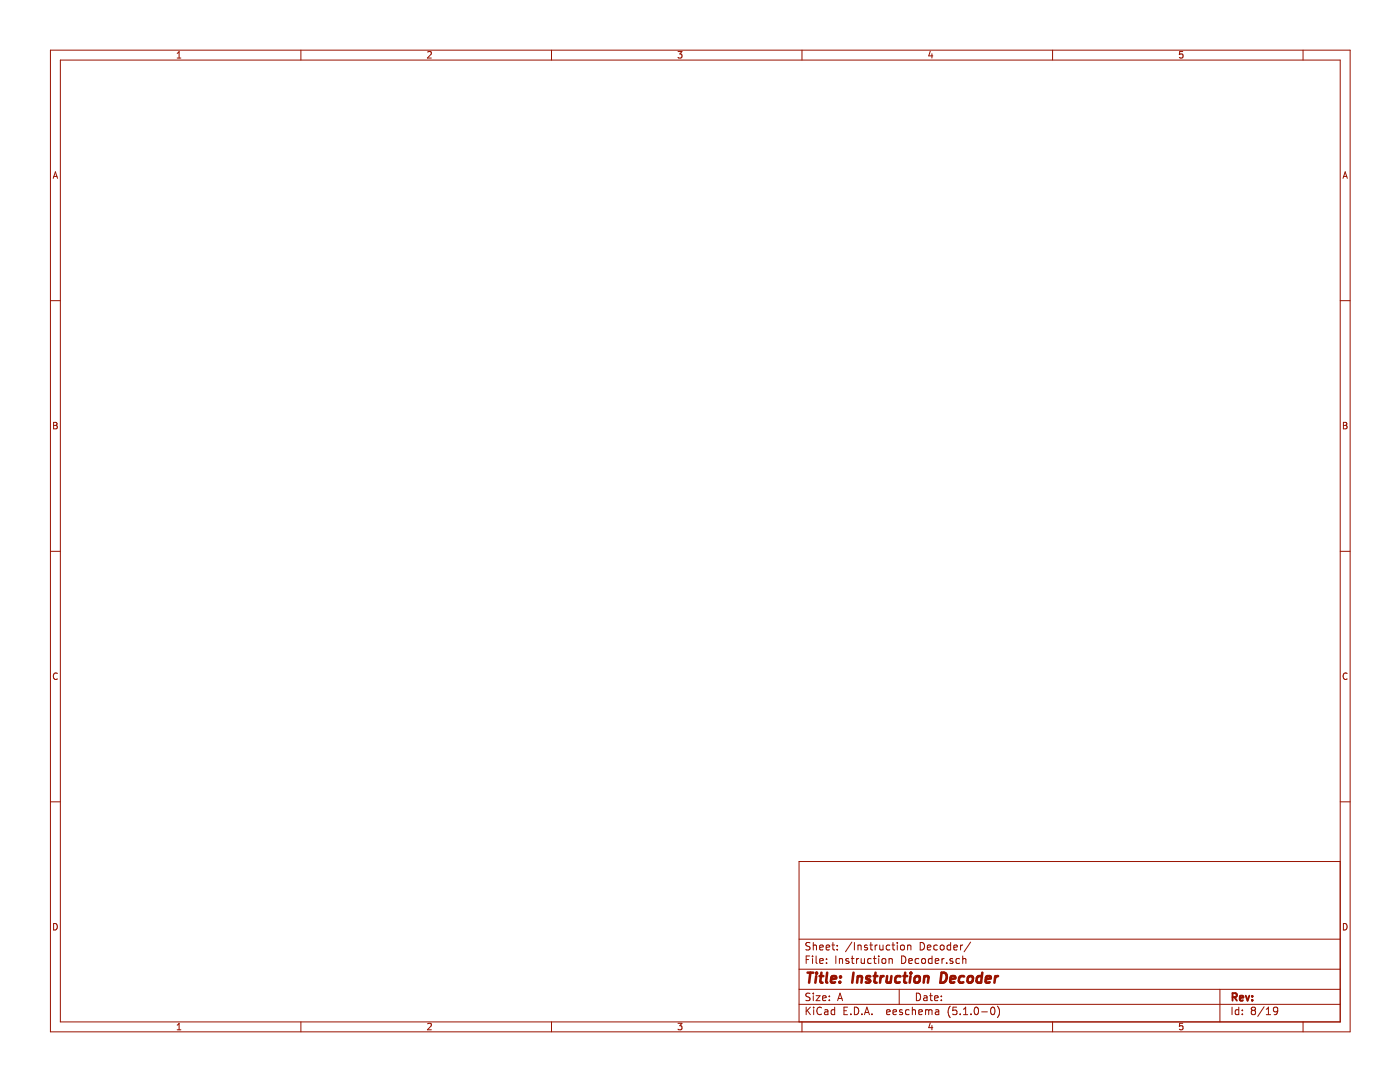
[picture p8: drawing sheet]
<svg xmlns="http://www.w3.org/2000/svg" width="279mm" height="216mm" viewBox="0 0 279 216" stroke-linecap="round" stroke-linejoin="round" font-family="sans-serif">
<g fill="none" stroke="#981200" stroke-width=".2">
<path d="M10.1 10h259.3v195.9h-259.3zM12 12h255.5v191.9h-255.5zM35.4 11.6h.7M35.4 10.6l.3-.3v1.3M60.1 10v2M85.3 10.4l.6-.1 .2 .3-.8 1h.8M110.1 10v2M135.3 10.3h.8l-.4 .5 .3 .1v.6l-.1 .1-.6-.1M160.1 10v2M185.7 10.2l-.4 1h.9M186 10.7v.9M210.1 10v2"/>
<path d="M236 10.3h-.6v.6l.2-.1h.4v.7l-.1 .1-.5-.1M260.1 10v2M10.6 35.6l.5-1.3 .4 1.3M10.7 35.2h.7M268 35.6l.5-1.3 .4 1.3M268.1 35.2h.7M10.1 60h1.9M267.5 60h1.9M10.7 84.3h.4l.3 .2-.3 .4 .3 .2-.2 .5h-.5zM10.7 84.9h.4M268.1 84.3h.4l.3 .2-.3 .4 .3 .2-.2 .5h-.5zM268.1 84.9h.4"/>
<path d="M10.1 110h1.9M267.5 110h1.9M11.4 134.4a.62 .62 0 0 0-.8 .4 .62 .62 0 0 0 .6 .8l.2-.1M268.8 134.4a.62 .62 0 0 0-.8 .4 .62 .62 0 0 0 .6 .8l.2-.1M10.1 160h1.9M267.5 160h1.9M267.5 171.9h-108v32M10.7 184.3a.65 .65 0 0 1 .7 .6 .65 .65 0 0 1-.7 .7zM159.5 197.4h108M159.5 193.4h108M159.5 187.4h108M160.9 191.5h.5"/>
<path d="M161.6 190.8h-.7v1.5M161.7 198.2h-.6l-.3 .3 .1 .3 .7 .3v.4l-.2 .2-.6-.1M161.7 188.1h-.6l-.3 .2 .1 .4 .7 .3v.4l-.2 .2-.6-.1M162.2 190.8v.1M162.2 191.3v1M162.3 188.1v1.5M162.3 198.2v.1M162.3 198.7v1M162.3 188.7l.2-.1h.4v1M162.9 198.7h.8l-.8 1h.8M162.9 190.8v1.2l.2 .3M163.6 191.8l.7-.2-.1-.3h-.4l-.2 .2 .1 .7h.5"/>
<path d="M163.6 189.1l.7-.2-.1-.3h-.4l-.2 .2 .1 .7h.5M164.2 199.2l.7-.2-.1-.2-.4-.1-.2 .2v.7h.6M164.9 189.1l.7-.2-.1-.3h-.4l-.2 .2 .1 .7h.5M165 192.1v.2M165 191.3v.2M165.5 198.8v.1M165.5 199.5v.2M166 188.6h.6M166.2 188.1v1.3l.4 .2M166.8 190.8v1.5M167.1 189.4v.2M167.1 188.6v.2"/>
<path d="M167.2 199.7l.4-1.5 .6 1.5M167.3 199.2h.7M167.5 191.4l.2-.1h.4l.1 1M167.5 191.3v1M169.4 191.3a.37 .37 0 0 0-.6 .2l.1 .2 .5 .1v.2l-.2 .3-.4-.1M169.9 191.3h.5M170 188l-1.3 1.9M170.1 190.8v1.2l.3 .3M170.5 188.1v1.5M170.9 191.3v1M171.2 188.7l.2-.1h.4l.1 1M171.2 188.6v1"/>
<path d="M171.4 191.3h-.3l-.2 .2M171.9 191.3v.7a.39 .39 0 0 0 .6 .1M172.5 191.3v1M173.1 188.6h-.4l-.2 .2 .1 .2 .5 .1v.4h-.6M173.6 188.6h.5M173.8 188.1v1.3l.3 .2M173.9 191.3h-.5l-.2 .2 .1 .7h.6M174.3 191.3h.6M174.5 190.8v1.2l.4 .3M174.7 188.6v1M175.1 188.6h-.3l-.1 .2M175.4 190.8v.1"/>
<path d="M175.4 191.3v1M175.6 188.6v.8a.39 .39 0 0 0 .6 0M176.1 191.4l.2-.1 .4 .1v.7l-.2 .2-.4-.2zM176.2 188.6v1M177.4 191.4l.1-.1a.37 .37 0 0 1 .6 .2v.8M177.4 191.3v1M177.6 188.6h-.5l-.2 .2v.6l.2 .2 .5-.1M178 188.6h.6M178.2 188.1v1.3l.4 .2M179.1 188.1v.1M179.1 188.6v1M179.5 197.4v3"/>
<path d="M179.8 188.7l.2-.1 .4 .1 .1 .6-.1 .2-.4 .1-.2-.2zM179.9 190.8a.75 .75 0 0 1 .9 .7 .75 .75 0 0 1-.9 .8zM181.1 188.7l.1-.1a.37 .37 0 0 1 .6 .2v.8M181.1 188.6v1M181.4 191.8l.7-.2-.1-.3h-.4l-.2 .2v.7h.6M182.9 198.2a.75 .75 0 0 1 .8 .7 .75 .75 0 0 1-.8 .8zM183.4 191.3h-.5l-.3 .2 .1 .6 .2 .2 .5-.1M183.6 188.1a.76 .76 0 0 1 .9 .7 .76 .76 0 0 1-.9 .8zM184 191.4l.2-.1 .4 .1v.7l-.2 .2-.4-.2zM184.4 198.8h.5l.1 .9M185 199l-.5 .1-.2 .2 .2 .4 .5-.1M185.1 189.1l.7-.2-.1-.3h-.4l-.2 .2v.7h.6"/>
<path d="M185.5 198.7h.6M185.7 198.2v1.3l.4 .2M186 190.8v1.5M186 191.3h-.4l-.3 .2v.6l.3 .2 .4-.1M186.5 199.2l.7-.2v-.2l-.5-.1-.2 .2 .1 .7h.6M186.6 191.8l.8-.2-.1-.3h-.5l-.2 .2 .1 .7h.6M187.1 188.6h-.5l-.2 .2v.6l.2 .2 .5-.1M187.7 188.7l.2-.1 .4 .1v.7l-.2 .2-.4-.2zM187.9 199.5v.2M187.9 198.8v.1M188 191.3v1M188.4 191.3l-.4 .2"/>
<path d="M188.9 192.1v.2M189.7 188.6h-.4l-.3 .2 .1 .6 .2 .2 .4-.1M189.7 188.1v1.5M190.1 191.3h-.3l-.2 .2v.2l.5 .1v.4h-.5M190.4 189.1l.7-.2-.1-.3h-.4l-.2 .2v.7h.6M191.5 191.3h-.4l-.3 .2 .1 .7h.6M191.7 188.6v1M192.1 191.4l.3-.1h.3l.1 1M192.1 190.8v1.5M192.1 188.6l-.4 .2M193.7 188l-1.3 1.9M243.5 197.4v6.5"/>
<path d="M268.1 184.3a.65 .65 0 0 1 .7 .6 .65 .65 0 0 1-.7 .7zM35.4 204.5l.3-.3v1.3M35.4 205.5h.7M60.1 203.9v2M85.3 204.3l.6-.1 .2 .3-.8 1h.8M110.1 203.9v2M135.3 204.2h.8l-.4 .5 .3 .1v.6l-.1 .1-.6-.1M159.5 200.4h108M160.1 203.9v2M160.9 201v1.5M161.1 201.6l.6 .9M161.7 201l-.8 .8"/>
<path d="M162.4 201v.1M162.4 201.5v1M163.9 201.1a.59 .59 0 0 0-.7 0 .59 .59 0 0 0-.2 .7 .56 .56 0 0 0 .3 .6 .56 .56 0 0 0 .6-.1M164.6 201.5h.6v1M165.2 201.8l-.5 .1-.2 .2 .2 .4 .5-.1M166.6 201.5h-.5l-.2 .3v.5l.2 .2 .5-.1M166.6 201v1.5M168.4 201.7h.5M169.1 201h-.7v1.5h.7M169.8 202.3v.2M170.5 201a.76 .76 0 0 1 .9 .7 .76 .76 0 0 1-.9 .8zM172 202.3v.2"/>
<path d="M172.5 202.5l.5-1.5 .5 1.5M172.6 202h.8M174 202.3v.2M176.9 202l.8-.2-.1-.3h-.5l-.2 .2 .1 .7h.6M178.2 202l.7-.2v-.3h-.5l-.2 .2 .1 .7h.6M180.1 201.5h-.4l-.2 .2 .1 .2 .5 .1v.4h-.6M181.4 201.5h-.4l-.3 .3 .1 .5 .2 .2 .4-.1M182.1 201.6l.2-.1h.3l.1 1M182.1 201v1.5M183.4 202l.7-.2-.1-.3h-.4l-.2 .2v.7h.6M184.7 201.6l.4-.1 .2 .2M184.7 201.5v1"/>
<path d="M185.3 201.7a.36 .36 0 0 1 .4-.2 .36 .36 0 0 1 .3 .2v.8M185.3 201.7v.8M185.7 204.1l-.4 1h.9M186 204.6v.9M186.7 201.5h.6l.1 1M187.4 201.8l-.6 .1-.2 .2 .2 .4 .6-.1M189.6 200.8a1.71 1.71 0 0 0 0 2.2M190.9 201h-.7l-.1 .7 .3-.2 .5 .1 .1 .2-.1 .5-.2 .2-.6-.2M191.6 202.3v.2M192.3 202.5h.8M192.3 201.4l.4-.4v1.5M193.8 202.3v.2"/>
<path d="M194.6 201h.2a.8 .8 0 0 1 .5 .7 .8 .8 0 0 1-.5 .8 1 1 0 0 1-.2-1.5zM195.9 201.9h1.2M197.8 201.1l.2-.1a.8 .8 0 0 1 .6 .7 .8 .8 0 0 1-.6 .8l-.2-.2-.1-.4zM199.1 200.8a1.79 1.79 0 0 1 0 2.2M210.1 203.9v2M236 204.2h-.6v.6l.2-.1h.4v.7l-.1 .1-.5-.1M245.9 201v1.5M247.2 201.5h-.4l-.3 .3 .1 .6h.6M247.2 201v1.5M247.9 202.3v.2M247.9 201.5v.2M250 201.6l-.3 .3 .1 .4 .2 .2h.3l.3-.3v-.3l-.3-.3"/>
<path d="M250 201.6l-.3-.3 .3-.3h.3l.3 .2-.3 .4M250 201.6h.3M252.3 200.9l-1.3 1.9M252.7 202.5h.9M252.7 201.4l.4-.4v1.5M255 201.6l-.3 .3-.4-.1-.2-.2 .2-.6h.4l.2 .1a1.19 1.19 0 0 1-.2 1.3l-.4 .1M260.1 203.9v2"/>
</g>
<path d="M246 199l.7-.1 .1-.2v-.4l-.2-.1h-.6v1.5M246.3 199l.5 .7M247.4 199.2l.7-.2v-.2l-.5-.1-.2 .2 .1 .7h.6M248.6 198.7l.4 1 .3-1M249.9 199.5v.2M249.9 198.8v.1" fill="none" stroke="#981200" stroke-width=".38"/>
<g fill="none" stroke="#981200" stroke-width=".51">
<path d="M161.2 194.1h1.1M161.7 194.1l-.2 2M162.9 194.8l-.2 1.3M163 194.1l-.1 .2M163 194.1l.1 .1-.2 .1M163.6 194.8h.7M163.9 194.1l-.2 1.7 .1 .2 .4 .1M165.1 194.1l-.2 1.7 .2 .3M165.9 195.4l1-.2-.1-.4h-.8l-.2 1 .3 .3 .6-.1M167.6 195.9v.2M167.7 194.8l.1 .1-.1 .1M167.7 194.8v.2"/>
<path d="M170.3 194.1l-.2 2M171.2 194.9l.3-.1h.5l-.1 1.3M171.2 194.8l-.2 1.3M173.7 194.8h-.5h-.2l-.1 .3 .2 .3 .5 .1 .1 .3-.2 .2-.2 .1-.5-.1M174.4 194.8h.7M174.7 194.1l-.2 1.7 .1 .2 .4 .1M175.8 194.8l-.2 1.3M176.4 194.8h-.4l-.3 .3M177 194.8v1.2a.59 .59 0 0 0 .8-.1M177.9 194.8l-.2 1.3M179.7 194.8a.73 .73 0 0 0-.9 .1l-.1 1 .3 .2 .6-.1M180.3 194.8h.8"/>
<path d="M180.7 194.1l-.3 1.7 .1 .2 .4 .1M181.7 194.8l-.2 1.3M181.8 194.1v.2M181.8 194.1l.1 .1-.1 .1M182.7 194.9l.3-.1 .5 .1-.1 1a.53 .53 0 0 1-.5 .2 .53 .53 0 0 1-.4-.4zM184.5 194.9l.3-.1h.4v1.3M184.5 194.8l-.2 1.3M187.9 194.1a.97 .97 0 0 1 1.1 .6 .97 .97 0 0 1-.3 1.1l-.6 .3h-.4zM189.7 195.4l.9-.2v-.4h-.8l-.2 1 .3 .3 .6-.1M192.4 194.8a.68 .68 0 0 0-1 .3v.8l.3 .2 .6-.1M193.2 194.9l.2-.1a.51 .51 0 0 1 .8 .3l-.2 .8a.51 .51 0 0 1-.5 .2 .51 .51 0 0 1-.4-.4zM195.9 194.8a.68 .68 0 0 0-.9 .3v.8l.2 .2 .6-.1"/>
<path d="M196 194.1l-.2 2M196.7 195.4l1-.2v-.4h-.8l-.2 1 .2 .3 .6-.1M198.6 194.8l-.1 1.3M199.2 194.8h-.4l-.2 .3"/>
</g>
</svg>
